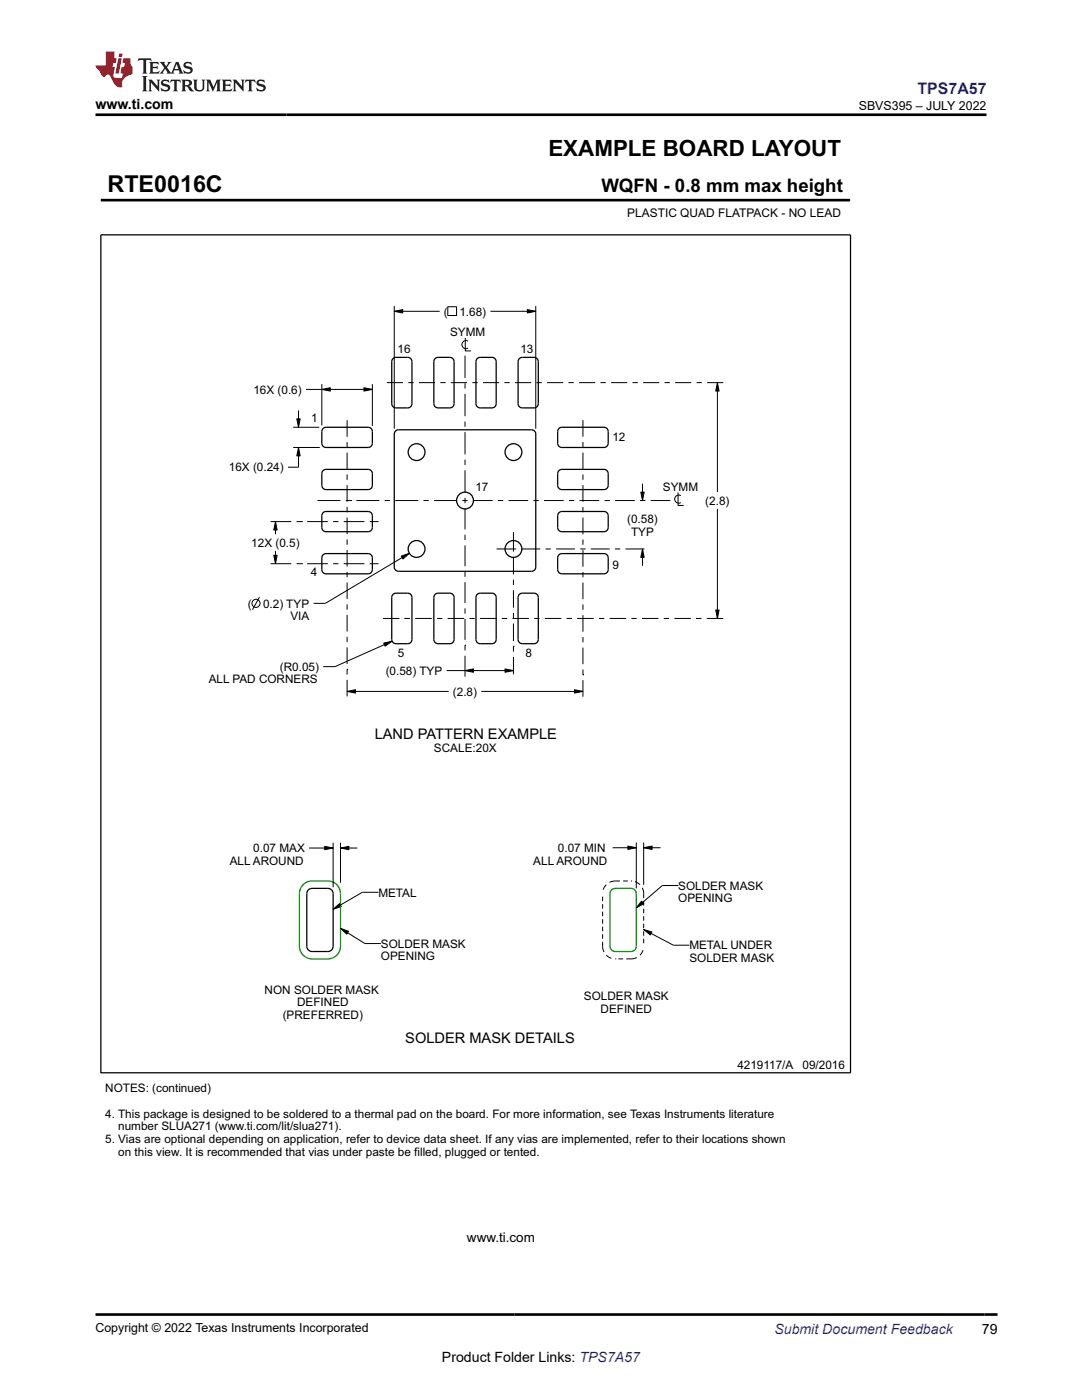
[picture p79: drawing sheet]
<svg xmlns="http://www.w3.org/2000/svg" width="216mm" height="279mm" viewBox="0 0 216 279" stroke-linecap="round" stroke-linejoin="round" font-family="sans-serif">
<defs><g id="words">
<text font-size="4.6" x="21.5" y="38.3">RTE0016C</text>
<text font-size="4.5" x="109.4" y="31.1">EXAMPLE BOARD LAYOUT</text>
<text font-size="3.7" x="120" y="38.3">WQFN - 0.8 mm max height</text>
<text font-size="3.2" fill="#00f" x="183.1" y="18.7">TPS7A57</text>
<g font-size="2.9">
<text x="74.8" y="147.5">LAND PATTERN EXAMPLE</text>
<text x="80.9" y="208.2">SOLDER MASK DETAILS</text>
</g>
<g font-size="2.8">
<text x="19" y="21.8">www.ti.com</text>
<text x="195.9" y="266.1">79</text>
<text x="88.2" y="271.7">Product Folder Links: TPS7A57</text>
</g>
<text font-size="2.8" fill="#00f" x="154.5" y="266.2">Submit Document Feedback</text>
<text font-size="2.7" x="93.2" y="247.8">www.ti.com</text>
<g font-size="2.5">
<text x="171.4" y="21.9">SBVS395 – JULY 2022</text>
<text x="19" y="265.9">Copyright © 2022 Texas Instruments Incorporated</text>
</g>
<text font-size="2.4" x="125.2" y="43.3">PLASTIC QUAD FLATPACK - NO LEAD</text>
<g font-size="2.3">
<text x="88.6" y="63">(</text>
<text x="91.7" y="63">1.68)</text>
<text x="79.3" y="70.5">16</text>
<text x="89.8" y="67.1">SYMM</text>
<text x="103.8" y="70.4">13</text>
<text x="50.6" y="78.6">16X (0.6)</text>
<text x="62.1" y="84.3">1</text>
<text x="122.2" y="88">12</text>
<text x="45.7" y="94.1">16X (0.24)</text>
<text x="94.9" y="98">17</text>
<text x="132.3" y="97.9">SYMM</text>
<text x="140.7" y="100.7">(2.8)</text>
<text x="125.1" y="104.4">(0.58)</text>
<text x="125.9" y="106.9">TYP</text>
<text x="50.1" y="109.1">12X (0.5)</text>
<text x="122.2" y="113.5">9</text>
<text x="62.1" y="115">4</text>
<text x="49.5" y="121.3">(</text>
<text x="52.5" y="121.3">0.2) TYP</text>
<text x="58" y="123.8">VIA</text>
<text x="79.3" y="131.1">5</text>
<text x="104.9" y="131.1">8</text>
<text x="41.6" y="136.4">ALL PAD CORNERS</text>
<text x="55.8" y="133.9">(R0.05)</text>
<text x="77" y="134.7">(0.58) TYP</text>
<text x="90.4" y="138.8">(2.8)</text>
<text x="86.6" y="150.2">SCALE:20X</text>
<text x="45.8" y="172.6">ALL AROUND</text>
<text x="50.5" y="170.1">0.07 MAX</text>
<text x="106.4" y="172.5">ALL AROUND</text>
<text x="111.3" y="170">0.07 MIN</text>
<text x="75.5" y="178.9">METAL</text>
<text x="135.4" y="177.6">SOLDER MASK</text>
<text x="135.4" y="180.1">OPENING</text>
<text x="76" y="189.1">SOLDER MASK</text>
<text x="76" y="191.7">OPENING</text>
<text x="137.6" y="189.5">METAL UNDER</text>
<text x="137.6" y="192">SOLDER MASK</text>
<text x="52.8" y="198.3">NON SOLDER MASK</text>
<text x="56.4" y="203.3">(PREFERRED)</text>
<text x="59.3" y="200.8">DEFINED</text>
<text x="116.5" y="199.6">SOLDER MASK</text>
<text x="119.8" y="202.2">DEFINED</text>
<text x="147.1" y="213.3">4219117/A</text>
<text x="160.1" y="213.3">09/2016</text>
<text x="21" y="218">NOTES: (continued)</text>
<text x="21" y="223.1">4. This package is designed to be soldered to a thermal pad on the board. For more information, see Texas Instruments literature</text>
<text x="23.6" y="225.6">number SLUA271 (www.ti.com/lit/slua271).</text>
<text x="21" y="228.1">5. Vias are optional depending on application, refer to device data sheet. If any vias are implemented, refer to their locations shown</text>
<text x="23.6" y="230.6">on this view. It is recommended that vias under paste be filled, plugged or tented.</text>
</g>
</g></defs>
<g fill="#000">
<path d="M64.2 77.7l1.7-.3v.7zM72.6 77.4l1.7 .3-1.7 .4zM78.7 62.1l1.7-.3v.7zM105.2 61.8l1.7 .3-1.7 .4zM143.2 76.4l.3 1.6h-.7zM59.2 83.6h.7l-.3 1.7zM59.6 89.3l.3 1.7h-.7zM127.9 98.2h.6l-.3 1.7zM55 104.1l.3 1.7h-.7zM54.6 110.8h.7l-.3 1.7zM80.1 111l1.6-.6-1.3 1.2zM128.2 109.6l.3 1.6h-.6z"/>
<path d="M69.3 138l1.6-.3v.6zM76.6 128.3l1.6-.3-1.4 1zM92.8 133.8l1.7-.3v.7zM100.8 133.5l1.7 .3-1.7 .4zM114.6 137.7l1.7 .3-1.7 .3zM142.8 121.7h.7l-.3 1.7zM64.8 168.9l1.7 .3-1.7 .4zM67.9 169.2l1.7-.3v.7zM125.3 168.9l1.7 .3-1.7 .3zM128.4 169.2l1.7-.3v.6zM66.5 181.5l1.3-1.2 .3 .6zM67.9 185.3l1.6 .6-.3 .5z"/>
<path d="M128 179.8l.5 .5-1.5 .9zM128.4 185.5l1.7 .5-.3 .6z"/>
</g>
<g fill="none" stroke="#000" stroke-width=".2">
<path d="M20.1 39.9h149.4M169.5 39.7v.5M61.1 77.7h13.2M64.2 77.7l1.7-.3v.7zM64.2 76.7v8.2M72.6 77.4l1.7 .3-1.7 .4zM74.3 76.7v8.3M77.2 76.4h3.2M78.7 62.1l1.7-.3v.7zM78.7 61.1v24.5M78.7 62.1h9M81.5 76.4h1"/>
<path d="M83.6 76.4h3.2M87.9 76.4h1M89.3 61.2h1.8v1.8h-1.8zM90 76.4h3.2M92.8 71v4.4M92.8 76.5v1M92.8 78.6v4.5M92.8 67.4v2.6h1.2M93.4 68.1a.82 .82 0 0 0-1.3 .7 .82 .82 0 0 0 1.3 .7M94.3 76.4h1M96.4 76.4h3.2M97.8 62.1h9.1"/>
<path d="M100.6 76.4h1.1M102.8 76.4h3.2M105.2 61.8l1.7 .3-1.7 .4zM106.9 61.1v24.5M107 76.4h1.1M109.2 76.4h3.2M113.4 76.4h1.1M115.5 76.4h3.3M119.8 76.4h1.1M121.9 76.4h3.3M126.2 76.4h1.1M128.3 76.4h3.2"/>
<path d="M132.6 76.4h1.1M134.7 76.4h3.2M139 76.4h1M141.1 76.4h3.2M143.2 76.4l.3 1.6h-.7zM143.2 76.4v21.8M58.5 89.3h5.3M58.5 85.3h5.2M59.2 83.6h.7l-.3 1.7zM59.6 89.3l.3 1.7h-.7zM59.6 81.9v3.4M59.6 89.3v3.9h-2.1"/>
<path d="M63.3 99.9h4.6M69 99.9h1M69.3 83.9v3.3M69.3 88.2v1.1M69.3 90.3v3.3M69.3 94.7v1.1M69.3 96.8v3.3M70 99.9h.1M71.1 99.9h4.6M76.7 99.9h1.1M78.9 99.9h4.5M84.5 99.9h1.1"/>
<path d="M86.6 99.9h4.6M92.3 99.9h1M92.8 84.1v1.1M92.8 86.2v4.5M92.8 91.7v1.1M92.8 93.9v4.4M92.8 99.4v1M94.4 99.9h3.9M99.4 99.9h.1M99.4 99.9h1M101.5 99.9h3.9M106.4 99.9h1.1"/>
<path d="M108.6 99.9h3.9M113.5 99.9h1.1M115.7 99.9h3.9M116.3 83.8v3.4M116.3 88.2v1.1M116.3 90.3v3.3M116.3 94.7v1.1M116.3 96.8v3.3M120.6 99.9h1.1M122.7 99.9h4M127.7 99.9h.1M127.7 99.9h1.1"/>
<path d="M127.9 98.2h.6l-.3 1.7zM128.2 96.5v3.4M129.8 99.9h4M135.3 98.3v2.6h1.1M135.9 98.9a.82 .82 0 0 0-1.3 .7 .82 .82 0 0 0 1.3 .7M51.8 119.2l-1.4 2.5M54 112.5h4.1M54 104.1h4.1M54.6 110.8h.7l-.3 1.7zM55 104.1l.3 1.7h-.7zM55 104.1v2.5M55 110v2.5"/>
<path d="M59.2 112.5h1M59.2 104.1h1M60.2 112.5h.1M60.2 104.1h.1M61.3 112.5h4.1M61.3 104.1h4.1M66.5 112.5h1M66.5 104.1h1M68.6 112.5h4.1M68.6 104.1h4.1M69.3 101.2v1M69.3 103.3v3.3"/>
<path d="M69.3 107.7v1M69.3 109.8v3.3M69.3 114.1v1.1M69.3 116.2v3.4M73.8 112.5h1.7M73.8 104.1h1.7M80.1 111l1.6-.6-1.3 1.2zM81.7 110.4l-16.8 10h-2.3M92.8 101.5v4.2M92.8 106.7v1.1M92.8 108.8v4.2M92.8 114.1v1"/>
<path d="M92.8 116.2v4.1M99.1 109.6h3.9M102.5 106.2v3.9M102.5 111.1v3.5M102.5 115.7v1M102.5 117.8v3.5M104 109.6h3.8M108.9 109.6h1M111 109.6h3.7M115.8 109.6h1M116.3 101.2v1M116.3 103.3v3.3"/>
<path d="M116.3 107.7v1M116.3 109.8v3.3M116.3 114.2v1M116.3 116.3v3.3M117.9 109.6h3.8M122.7 109.6h1.1M124.8 109.6h3.8M128.2 109.6l.3 1.6h-.6zM128.2 109.6v3.3M143.2 101.6v21.8M69.3 138l1.6-.3v.6zM69.3 133.6h.1"/>
<path d="M69.3 120.6v1.1M69.3 122.7v3.3M69.3 127.1v1M69.3 129.2v3.3M69.3 133.6v1M69.3 135.7v3.3M69.3 138h20.2M76.4 123.4h3.3M76.6 128.3l1.6-.3-1.4 1zM78.2 128l-11.3 5h-2.4M80.7 123.4h.1M80.7 123.4h1.1"/>
<path d="M82.9 123.4h3.3M87.2 123.4h1.1M89.1 133.8h13.4M89.3 123.4h3.3M92.8 133.8l1.7-.3v.7zM92.8 128.8h.1M92.8 121.4v1.1M92.8 123.5v4.2M92.8 128.8v1M92.8 130.9v4.1M93.7 123.4h1M95.8 123.4h3.3"/>
<path d="M96 138h20.3M100.1 123.4h1.1M100.8 133.5l1.7 .3-1.7 .4zM102.3 123.4h3.2M102.5 129h.1M102.5 122.3v1.1M102.5 124.4v3.5M102.5 129v1M102.5 131.1v3.5M106.6 123.4h1.1M108.7 123.4h3.3M113.1 123.4h1"/>
<path d="M114.6 137.7l1.7 .3-1.7 .3zM115.2 123.4h3.3M116.3 134.7h.1M116.3 120.6v1.1M116.3 122.8v3.3M116.3 127.1v1.1M116.3 129.2v3.4M116.3 133.6v1.1M116.3 135.7v3.3M119.5 123.4h1.1M121.6 123.4h3.3M126 123.4h1"/>
<path d="M128.1 123.4h3.3M132.4 123.4h1.1M134.6 123.4h3.3M138.9 123.4h.1M138.9 123.4h1.1M141 123.4h3.3M142.8 121.7h.7l-.3 1.7zM61.7 169.2h4.8M64.8 168.9l1.7 .3-1.7 .4zM66.5 168.2v8.9M67.9 169.2l1.7-.3v.7zM67.9 168.2v8"/>
<path d="M67.9 169.2h3.4M75.5 178.1h-3.2l-5.8 3.4M120.2 178.9v.9M121 176.6l-.6 1M122.2 169.2h4.8M123.7 175.8h-1.3l-.8 .3M124.3 175.8h1M125.3 168.9l1.7 .3-1.7 .3zM125.9 175.8h.1M126.7 175.9l1 .7M127 168.1v9.2M128 179.8l.5 .5-1.5 .9z"/>
<path d="M128.2 177.2l.2 .8v1.2M128.4 169.2l1.7-.3v.6zM128.4 168.1v8.5M128.4 179.8v.9M128.4 169.2h3.4M135.4 176.7h-3.2l-5.2 4.5M66.5 181.5l1.3-1.2 .3 .6zM67.9 185.3l1.6 .6-.3 .5zM67.9 185.3l4.9 3h3.2M120.2 187.9l.1 1.3 .2 .8M120.2 180.4v.9M120.2 181.9v.9"/>
<path d="M120.2 183.4v.9M120.2 184.9v.9M120.2 186.4v.9M121 190.6l1 .6M122.8 191.4h.1M123.4 191.4h.9M127.1 191.1l-.9 .2-1.2 .1M128.3 189.6l-.6 1M128.4 185.5l1.7 .5-.3 .6zM128.4 181.3v.9M128.4 182.8v.9M128.4 184.3v.9"/>
<path d="M128.4 185.8v.9M128.4 187.3v.9M128.4 185.5l6 3.1h3.2"/>
<circle cx="51.1" cy="120.4" r=".82"/>
</g>
<g fill="none" stroke="#000" stroke-width=".25">
<path d="M20.1 46.9h149.6v167.2h-149.6zM78.4 71.6l.6-.3h2.4a.84 .84 0 0 1 .8 .9v8.4a.84 .84 0 0 1-.8 .8h-2.4a.84 .84 0 0 1-.8-.8v-8.4zM86.8 71.6l.6-.3h2.4a.84 .84 0 0 1 .8 .9v8.4a.84 .84 0 0 1-.8 .8h-2.4a.84 .84 0 0 1-.8-.8v-8.4zM95.2 71.6l.6-.3h2.4a.84 .84 0 0 1 .8 .9v8.4a.84 .84 0 0 1-.8 .8h-2.4a.84 .84 0 0 1-.8-.8v-8.4zM103.6 71.6l.6-.3h2.4a.84 .84 0 0 1 .8 .9v8.4a.84 .84 0 0 1-.8 .8h-2.4a.84 .84 0 0 1-.8-.8v-8.4zM64.5 85.5l.6-.2h8.4a.84 .84 0 0 1 .8 .8v2.4a.84 .84 0 0 1-.8 .8h-8.4a.84 .84 0 0 1-.9-.8v-2.4zM64.5 93.9l.6-.2h8.4a.84 .84 0 0 1 .8 .8v2.4a.84 .84 0 0 1-.8 .8h-8.4a.84 .84 0 0 1-.9-.8v-2.4zM78.9 86l.6-.2h26.6a.84 .84 0 0 1 .8 .8v26.6a.84 .84 0 0 1-.8 .8h-26.6a.84 .84 0 0 1-.8-.8v-26.6zM111.5 85.5l.6-.2h8.4a.84 .84 0 0 1 .9 .8v2.4a.84 .84 0 0 1-.9 .8h-8.4a.84 .84 0 0 1-.8-.8v-2.4zM111.5 93.9l.6-.2h8.4a.84 .84 0 0 1 .9 .8v2.4a.84 .84 0 0 1-.9 .8h-8.4a.84 .84 0 0 1-.8-.8v-2.4zM64.5 102.3l.6-.2h8.4a.84 .84 0 0 1 .8 .8v2.4a.84 .84 0 0 1-.8 .8h-8.4a.84 .84 0 0 1-.9-.8v-2.4zM64.5 110.7l.6-.2h8.4a.84 .84 0 0 1 .8 .8v2.4a.84 .84 0 0 1-.8 .8h-8.4a.84 .84 0 0 1-.9-.8v-2.4z"/>
<path d="M78.4 118.6l.6-.2h2.4a.84 .84 0 0 1 .8 .8v8.4a.84 .84 0 0 1-.8 .9h-2.4a.84 .84 0 0 1-.8-.9v-8.4zM86.8 118.6l.6-.2h2.4a.84 .84 0 0 1 .8 .8v8.4a.84 .84 0 0 1-.8 .9h-2.4a.84 .84 0 0 1-.8-.9v-8.4zM95.2 118.6l.6-.2h2.4a.84 .84 0 0 1 .8 .8v8.4a.84 .84 0 0 1-.8 .9h-2.4a.84 .84 0 0 1-.8-.9v-8.4zM103.6 118.6l.6-.2h2.4a.84 .84 0 0 1 .8 .8v8.4a.84 .84 0 0 1-.8 .9h-2.4a.84 .84 0 0 1-.8-.9v-8.4zM111.5 102.3l.6-.2h8.4a.84 .84 0 0 1 .9 .8v2.4a.84 .84 0 0 1-.9 .8h-8.4a.84 .84 0 0 1-.8-.8v-2.4zM111.5 110.7l.6-.2h8.4a.84 .84 0 0 1 .9 .8v2.4a.84 .84 0 0 1-.9 .8h-8.4a.84 .84 0 0 1-.8-.8v-2.4zM61.5 177.6l.8-.3h3.1a1.05 1.05 0 0 1 1.1 1v10.5a1.05 1.05 0 0 1-1.1 1.1h-3.1a1.05 1.05 0 0 1-1.1-1.1v-10.5z"/>
<circle cx="83.1" cy="90.2" r="1.68"/>
<circle cx="92.8" cy="99.9" r="1.68"/>
<circle cx="102.5" cy="90.2" r="1.68"/>
<circle cx="83.1" cy="109.6" r="1.68"/>
<circle cx="102.5" cy="109.6" r="1.68"/>
</g>
<path d="M20.1 39.9h149.4" fill="none" stroke="#000" stroke-width=".53"/>
<path d="M60.5 176.6l.6-.5 .8-.2 3.5-.1a2.52 2.52 0 0 1 2.5 2.5v10.5a2.52 2.52 0 0 1-2.5 2.6h-3.1a2.52 2.52 0 0 1-2.6-2.6v-10.5l.3-1.1zM121.9 177.7l.5-.4h.4h3.1a1.05 1.05 0 0 1 1.1 1v10.5a1.05 1.05 0 0 1-1.1 1.1h-3.1a1.05 1.05 0 0 1-1.1-1.1v-10.5z" fill="none" stroke="#00a500" stroke-width=".25"/>
<path d="M27.7 11.6l-.2 .6 .5-.2h.6v.1v2.2l-.2 .4h1l-.2-.4v-2.2v-.1h.5l.5 .2-.1-.6zM29.8 12.4l.2 .3v1.6l-.2 .4h1.9l.1-.6a1.08 1.08 0 0 1-1.3 .2v-.7h.6l.4 .2v-.7l-.4 .2h-.6v-.5l.2-.2a1 1 0 0 1 1 .3l-.1-.5zM31.8 12.4l1 1.1-1 1.2h.9l-.2-.2 .4-.8 .5 .8-.2 .2h1.6l-.2-.2 .1-.5h1l.1 .5-.1 .2h.9l-.2-.4-.8-1.9h-.5l-1 2.1-.8-1.1 .9-1h-.8l.2 .2-.5 .6-.3-.6 .1-.2zM35.2 12.8l.4 1h-.8zM36.8 12.5a.65 .65 0 0 0-.2 .7 .65 .65 0 0 0 .6 .5l.7 .1 .1 .3a.79 .79 0 0 1-.7 .4 .79 .79 0 0 1-.7-.5l.1 .7 .2-.1a.93 .93 0 0 0 1.1 0 .93 .93 0 0 0 .4-.9 1.46 1.46 0 0 0-1.2-.6l-.1-.3a1.09 1.09 0 0 1 1.2 .2l-.2-.6-.1 .1-.6-.2zM28.4 15.2l.2 .4v2.2l-.2 .4h1l-.2-.4v-2.2l.2-.4zM29.6 15.9l.2 .4v1.5l-.2 .4h.8l-.3-.4v-1.3l1.7 1.8v-2l.2-.4h-.8l.2 .2 .1 1.1-1.2-1.3zM32.3 16a.65 .65 0 0 0-.2 .8 .65 .65 0 0 0 .7 .4l.6 .2 .1 .2a.79 .79 0 0 1-.7 .4 .79 .79 0 0 1-.7-.5l.1 .7 .2-.1a.93 .93 0 0 0 1.1 .1 .93 .93 0 0 0 .4-1 1.46 1.46 0 0 0-1.2-.5l-.1-.4a1.09 1.09 0 0 1 1.2 .2l-.2-.6-.1 .1-.6-.1zM34.1 15.9l-.1 .6a.63 .63 0 0 1 .7-.3l.1 1.6-.3 .4h1l-.2-.4v-1.6a.66 .66 0 0 1 .8 .3l-.1-.6zM36.2 15.9l.2 .4v1.5l-.2 .4h.9l-.2-.2v-.7h.5l.1 .2a.79 .79 0 0 0 1.2 .6l-1-.9a.61 .61 0 0 0 .6-.6 .61 .61 0 0 0-.5-.7zM36.9 16.2h.2a.47 .47 0 0 1 .5 .1 .47 .47 0 0 1 .1 .5l-.2 .1-.6 .1zM38.5 15.9l.2 .2a2.27 2.27 0 0 0 .4 2 1.04 1.04 0 0 0 1.7-.7v-1.3l.2-.2h-.8l.2 .4v1.1a.6 .6 0 0 1-.6 .6 .6 .6 0 0 1-.6-.6v-1.1l.3-.4zM41.1 15.9l.2 .4v1.5l-.2 .4h.7l-.2-.4v-1.4l.9 1.9 .8-1.9v1.4l-.2 .4h1l-.3-.4v-1.5l.3-.4h-.8l-.7 1.5-.7-1.5zM44.3 15.9l.2 .4v1.5l-.2 .4h1.9l.1-.6a1.09 1.09 0 0 1-1.3 .2v-.7h.6l.4 .2v-.6l-.4 .2h-.6v-.6l.2-.1a1.01 1.01 0 0 1 1 .3l-.1-.6zM46.4 15.9l.3 .4v1.5l-.3 .4h.8l-.2-.4v-1.3l1.6 1.8v-2l.2-.4h-.7l.2 .2v1.1l-1.2-1.3zM49 15.9l-.1 .6a.63 .63 0 0 1 .8-.3v1.6l-.3 .4h1l-.2-.4v-1.6a.66 .66 0 0 1 .8 .3l-.1-.6zM51.4 16a.65 .65 0 0 0-.2 .8 .65 .65 0 0 0 .6 .4l.6 .2 .2 .2a.79 .79 0 0 1-.8 .4 .79 .79 0 0 1-.6-.5l.1 .7 .2-.1a.93 .93 0 0 0 1 .1 .93 .93 0 0 0 .5-1 1.46 1.46 0 0 0-1.3-.5l-.1-.4a1.09 1.09 0 0 1 1.3 .2l-.2-.6-.2 .1-.5-.1z" fill="#231f20"/>
<path d="M21.1 10.3v2.7h-2.1l.1 .4 .9 1a.95 .95 0 0 0 .9 .9 .59 .59 0 0 1 .6-.4 .59 .59 0 0 1 .5 .3l.4 .8a1.59 1.59 0 0 0 2.1 1.4 1.61 1.61 0 0 1 1-2.3l1-.3-.1-1.5a1.59 1.59 0 0 1-.4-1.7h-1.4l-.2 .9h.5l-.1 .9h-.5l-.2 .9v.3l.4 .1-.2 .9h-.6a.73 .73 0 0 1-1.1-.7l.3-1.5h-.5l.2-.9h.5l.2-.9h-.5v-1.3zM23.6 11.6l-.6 3.1h.7l.6-3.1zM23.8 10.7l-.1 .6h.7l.1-.6z" fill="#ed1c24"/>
<path d="M19 22.9h177.8M19.1 262.3h179.9" fill="none" stroke="#000" stroke-width=".53"/>
<use href="#words"/>
</svg>
